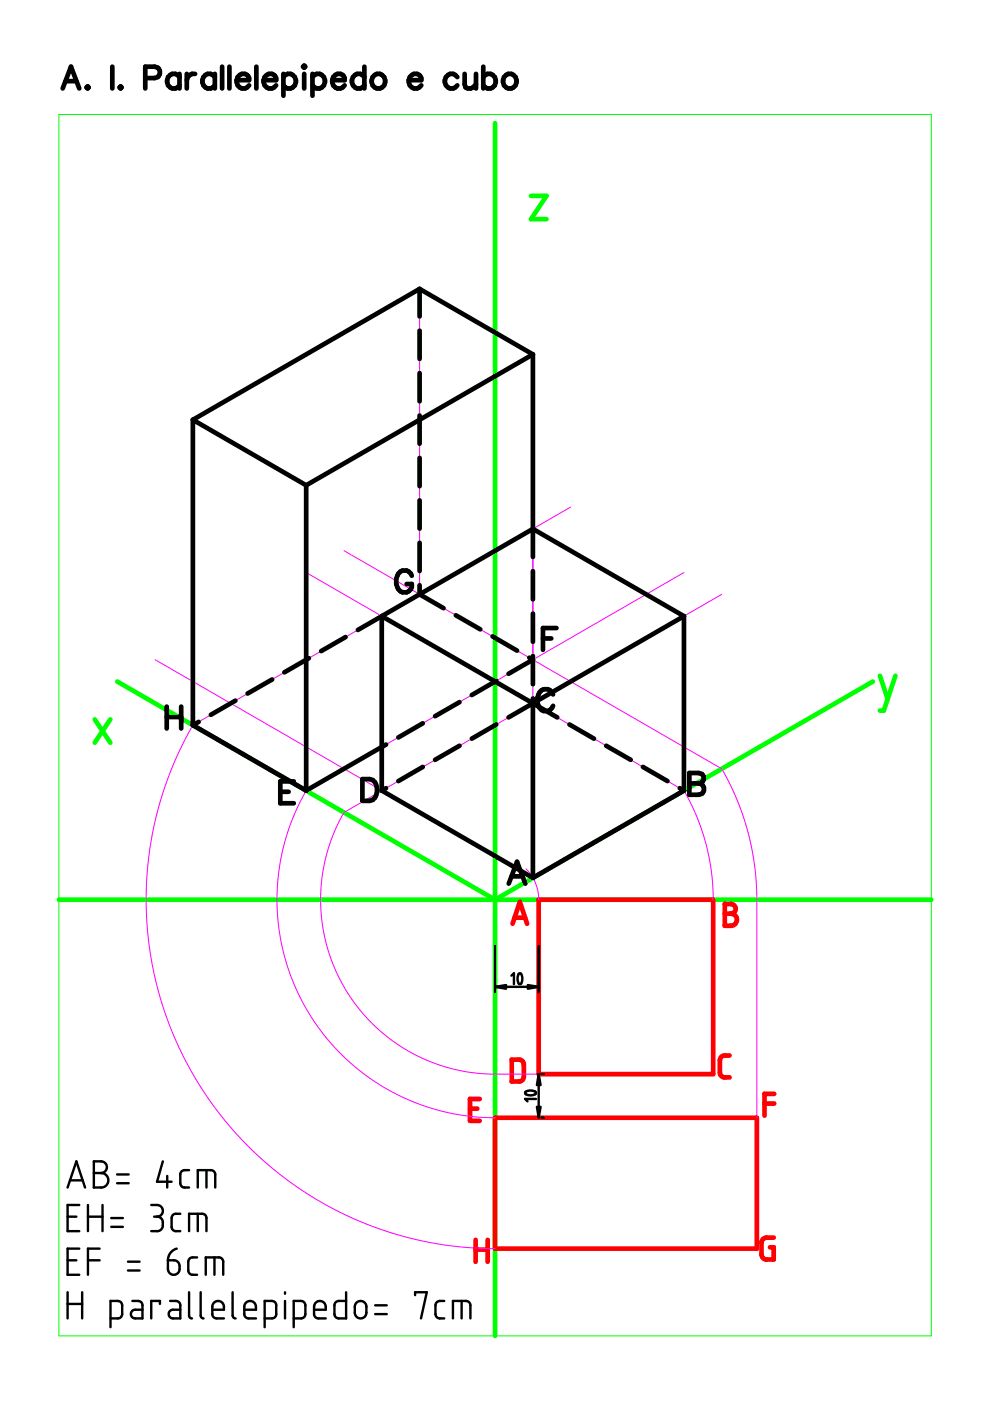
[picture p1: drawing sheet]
<svg xmlns="http://www.w3.org/2000/svg" width="210mm" height="297mm" viewBox="0 0 210 297" stroke-linecap="round" stroke-linejoin="round" font-family="sans-serif">
<path d="M12.5 24.3h185v258.9h-185z" fill="none" stroke="#0f0" stroke-width=".21"/>
<path d="M105 26.1v257.1M112.6 41.5h3.3l-3.3 5h3.3M20.1 152.5l3.3 5M23.4 152.5l-3.3 5M24.9 144.5l80.1 46.3 80.1-46.3M186.6 143.3l1.6 4.9M189.8 143.3l-2.4 7.4h-.8M12.5 190.8h185" fill="none" stroke="#0f0" stroke-width=".99"/>
<g fill="none" stroke="#f00" stroke-width=".99">
<path d="M108.7 195.9l1.5-4.7 1.6 4.7M109.1 194.6h2.2M114.2 190.8h37v36.9h-37zM153.7 191.7h1.5l.7 .5 .1 .7-.2 .4-.3 .3-.5 .1 .8 .3 .4 .7-.1 .9-.7 .6-1.7 .1zM153.7 193.7h1.3M99.7 235.1h1.5M101.7 233h-2v4.6h2M105 237h55.5v27.7h-55.5zM108.5 224.7h1.8l.4 .2 .3 .5 .1 3-.3 .5-.4 .3-1.9 .1zM154.7 223.8l-1.5 .1-.3 .3-.3 .5v2.9l.2 .4 .6 .4h1.3M162.1 234h2M164.1 231.9h-2v4.6"/>
<path d="M100.8 262.9v4.6M100.8 264.9h2.6M103.4 262.9v4.6M164 262.4h-1.7l-.7 .6-.1 3.2 .1 .4 .5 .4h1.9v-2.5h-.7"/>
</g>
<g fill="none" stroke="#f0f" stroke-width=".21">
<path d="M89 61.3v64.7M113 75.1v111l-80.1-46.2M40.9 89v64.8M64.9 102.9v64.7M72.9 116.8l80.1 46.2 2.6 4.9 2.2 5.7 1.5 5.8 .9 5.7 .3 4.6v47.3M121 107.5l-80.1 46.3M64.9 121.4l80.1 46.2M80.9 130.6v37M145 121.4l-80.1 46.2M145 130.6v37M153 126l-80.1 46.3-1.3 2.5-1.3 3.1-1.5 5.1-.7 4.7-.1 4.7 .6 5.3 1.2 4.4 1.9 4.9 2.2 3.8 3.2 4.3 3 3 3.8 3.1 4.2 2.5 4.8 2 4.6 1.3 4.2 .6 12.5 .1M40.9 153.8l-2.2 4.1-2.2 4.8-1.5 4-1.6 5.1-1.1 5-.8 5.4-.4 5.2-.1 4.7 .2 4.4 .5 4.9 .9 4.8 1.2 4.7 1.4 4.6 1.8 4.4 2 4.3 2.1 3.9 2.5 4.1 3.2 4.2 3.3 3.9 3.2 3.4 4.1 3.7 4 3.1 3.8 2.6 3.5 2.1 3.7 2 4.8 2.1 4.5 1.7 4.3 1.3 5.1 1.1 4.1 .7 5.2 .5 4.6 .1"/>
<path d="M64.9 167.6l-1.7 3.3-1.4 3.3-1.8 5.8-1 5.8-.3 6.2 .6 5.8 1.2 5.8 1.9 5.1 2.6 5.3 3.4 5.1 2 2.3 2.5 2.6 3.9 3.4 5.2 3.5 5.4 2.6 5.7 2 3.1 .7 3.1 .4 5.7 .4M145 167.6l2.7 5.5 1.9 5.5 1.2 6 .3 2.9 .1 3.3M111.5 184.2l1.2 1.5 .9 1.7 .5 1.6 .1 1.8"/>
</g>
<path d="M40.9 89l48.1-27.7 24 13.8-48.1 27.8zM80.9 130.6l32.1-18.5 32 18.5-32 18.5z" fill="none" stroke="#800080" stroke-width=".51"/>
<g fill="none" stroke="#000" stroke-width=".99">
<path d="M13.3 18.8l1.7-4.7 1.8 4.7M13.9 17.2h2.3M18.6 18.3l.2 .2-.2 .3-.2-.3zM23.8 14.1v4.7M25.6 18.3l.2 .2-.2 .3-.2-.3zM30.8 16.6h2a1.21 1.21 0 0 0 1.1-1.3 1.21 1.21 0 0 0-1.1-1.2h-2v4.7M38.1 15.7v3.1M38.1 16.3a1.51 1.51 0 0 0-2.4-.1 1.51 1.51 0 0 0 .4 2.3 1.36 1.36 0 0 0 2-.4M39.6 15.7v3.1M41.4 15.7a1.5 1.5 0 0 0-1.8 1.3M45.6 16.3a1.52 1.52 0 0 0-2.4-.1 1.52 1.52 0 0 0 .4 2.3 1.39 1.39 0 0 0 2-.4M45.6 15.7v3.1"/>
<path d="M47.1 14.1v4.7M48.6 14.1v4.7M50.2 17a1.45 1.45 0 0 0 .8 1.6 1.45 1.45 0 0 0 1.8-.5M50.4 16.3a1.27 1.27 0 0 1 1.5-.7 1.27 1.27 0 0 1 .9 1.4h-2.6zM54.4 14.1v4.7M55.9 17a1.46 1.46 0 0 0 .9 1.6 1.46 1.46 0 0 0 1.7-.5M56.1 16.3a1.28 1.28 0 0 1 1.5-.7 1.28 1.28 0 0 1 .9 1.4h-2.6zM60.1 16.3a1.51 1.51 0 0 1 2.4-.1 1.51 1.51 0 0 1-.4 2.3 1.36 1.36 0 0 1-2-.4M60.1 15.7v4.6M64.5 13.9l.2 .2-.2 .3-.2-.3zM64.5 15.7v3.1M66.3 16.3a1.52 1.52 0 0 1 2.3-.1 1.52 1.52 0 0 1-.4 2.3 1.39 1.39 0 0 1-1.9-.4"/>
<path d="M66.3 15.7v4.6M70.4 17a1.45 1.45 0 0 0 .9 1.6 1.45 1.45 0 0 0 1.8-.5M70.7 16.3a1.27 1.27 0 0 1 1.4-.7 1.27 1.27 0 0 1 1 1.4h-2.7zM77.3 16.3a1.52 1.52 0 0 0-2.4-.1 1.52 1.52 0 0 0 .4 2.3 1.38 1.38 0 0 0 2-.4M77.3 14.1v4.7M79 16.3a1.53 1.53 0 0 1 2.7 .4 1.53 1.53 0 0 1-1.8 2.1 1.6 1.6 0 0 1-.9-2.5zM86.7 17a1.46 1.46 0 0 0 .8 1.6 1.46 1.46 0 0 0 1.8-.5M86.9 16.3a1.28 1.28 0 0 1 1.5-.7 1.28 1.28 0 0 1 .9 1.4h-2.6zM97 16.3a1.51 1.51 0 0 0-2.4-.1 1.51 1.51 0 0 0 .4 2.3 1.36 1.36 0 0 0 2-.4M98.5 15.7v2.2l.2 .6 .5 .3h.6l.5-.3 .6-.6M100.9 15.7v3.1M102.5 16.3a1.53 1.53 0 0 1 2.6 .4 1.53 1.53 0 0 1-1.7 2.1l-.9-.7"/>
<path d="M102.5 14.1v4.7M106.9 16.3a1.53 1.53 0 0 1 2.6 .4 1.53 1.53 0 0 1-1.7 2.1 1.6 1.6 0 0 1-.9-2.5zM89 61.3l24 13.8M89 61.3l-48.1 27.7M89 61.3v5.8M89 70.1v6M89 79.1v6M113 75.1v43M113 75.1l-48.1 27.8M40.9 89v64.8M40.9 89l24 13.9M89 88.1v6"/>
<path d="M89 97.1v6M64.9 102.9v64.7M89 106.1v6M89 115.1v6M65.5 139.6l-5.2 3M73.3 135.1l-5.2 2.9M80.9 130.6l32.1 18.5M80.9 130.6l32.1-18.5 32 18.5M80.9 130.6l-5 3M80.9 130.6v37M87.3 122.1a1.59 1.59 0 0 0-1.5-1.2 1.59 1.59 0 0 0-1.6 1.2 2.6 2.6 0 0 0 1.1 3.5 1.56 1.56 0 0 0 2-1.8h-1.1M89 124.1v1.9l5 2.9"/>
<path d="M96.6 130.5l5.2 2.9M104.4 134.9l5.2 3M112.2 139.4l.8 .5-5.2 3M113 121.1v6M113 130.1v6M113 139.1v6M115.1 135.4h1.8M118 133.2h-2.9v4.6M145 130.6v37M145 130.6l-32 18.5M35.3 149.8v4.7M35.3 152h3.1"/>
<path d="M38.4 149.8v4.7M40.9 153.8l24 13.8M42.1 153.1l-1.2 .7M49.9 148.5l-5.2 3.1M57.7 144.1l-5.2 2.9M81.9 157.9l-17 9.7M89.6 153.4l-5.1 3M97.4 158.1l-5.2 3M97.4 148.9l-5.2 2.9M105.2 153.6l-5.2 3M105.2 144.4l-5.2 3M113 148.1v38"/>
<path d="M113 149.1l-5.2 3M113 149.1l5.2 3M117.3 147.2a1.61 1.61 0 0 0-1.6-1.1 1.61 1.61 0 0 0-1.5 1.1 2.6 2.6 0 0 0 1.1 3.5 1.62 1.62 0 0 0 2-1.1M120.7 153.6l5.2 3M128.5 158.1l5.2 3M59.4 167.9h1.8M62.3 165.7h-2.9v4.6h2.9M76.8 165.2h1.6a2.44 2.44 0 0 1 1.3 3.5l-.7 .9-.6 .2h-1.6zM80.9 167.6l32.1 18.5M81.9 167.1l-1 .5M89.6 162.6l-5.1 3M136.3 162.6l5.2 3"/>
<path d="M144.1 167.1l.9 .5M145 167.6l-32 18.5M146.2 163.9h1.9l.7 .2a1.08 1.08 0 0 1 0 1.8l-.7 .2a1.21 1.21 0 0 1 1.2 1.2 1.21 1.21 0 0 1-1.2 1.2h-1.9zM146.2 166.1h1.9M107.9 187.3l1.7-4.6 1.8 4.6M108.5 185.8h2.2"/>
</g>
<g fill="none" stroke="#000" stroke-width=".51">
<path d="M105 200.6v9.8M105 209.2h9.2M108.4 206.9l.6-.5v2.3M110 206.4a.65 .65 0 0 1 .7 .9l-.1 1.1a.43 .43 0 0 1-.6 .2 .43 .43 0 0 1-.2-.6l-.1-.7zM114.2 200.6v9.8M111.4 231.5l.9-.3 1.1 .2a.41 .41 0 0 1 .2 .5 .41 .41 0 0 1-.5 .3l-1.3-.1-.4-.2zM113.6 233h-2.3l.5 .5M114.2 227.7v9.3M114.8 227.7h.6M114.8 237h.6M14.3 251.8l1.9-5.6 1.8 5.6M14.3 258h1.9"/>
<path d="M14.9 250.3h2.6M16.8 255.5h-2.5v5.5h2.5M18.6 258h3.1M18.6 255.5v5.5M19.9 246.2l1.9 .1 .5 .2 .3 .6v.7l-.2 .4-.5 .4-.5 .1 1 .3 .5 .9-.1 1.1-.4 .4-.4 .3-2.1 .1zM19.9 248.7h1.5M21.7 255.5v5.5M23.6 258.3h2.5M24.8 250.9h2.5M24.8 249h2.5M32.1 255.5h1.6l.7 .6 .1 .8-.2 .5-.5 .5-.5 .1M32.7 258h.6"/>
<path d="M33.3 258l.7 .1 .4 .6v1.6l-.3 .4-.4 .3h-1.6M34.5 246.2l-1.2 4.3h3.1M35.5 249.3v2.5M38.2 257.3l-1.2 .1-.4 .3-.2 .4v2.2l.2 .4 .4 .3h1.2M40.1 248.1l-1.3 .1-.4 .2-.2 .5v2.1l.2 .4 .6 .4h1.1M41.9 251.8v-3.7h3l.4 .2 .3 .6v2.9M41.9 257.3v3.7M43.8 248.1v3.7M14.3 274v5.5M14.3 267.2h1.9M14.3 276.5h3.1M16.8 264.7h-2.5v5.6h2.5"/>
<path d="M17.4 274v5.5M18.6 267.2h2.5M21.1 264.7h-2.5v5.6M23.4 279.5h1.8l.6-.5 .1-2.3-.2-.5-.3-.3-2-.1v5.6M23.6 260.1h2.5M27.1 269.4h2.5M27.1 267.5h2.5M28.1 275.8h1.4l.6 .5 .1 .3v2.9h-1.7l-.4-.2-.3-.5-.1-.3 .5-.7 .4-.1h1.6M33.9 276.5v-.7h-1.8v3.7M35.6 267.2h1.4l.8 .5 .3 .5v1l-.5 .8-.3 .2-.7 .1-.8-.5-.2-.7zM36.1 275.8l1.6 .1 .4 .4 .1 .3v2.9h-1.7l-.4-.2-.3-.4v-.5l.4-.6 .4-.1h1.6M37.5 264.7l-.8 .4-.6 .6-.4 .7-.1 .8"/>
<path d="M40.1 261v-3.7h2.9l.6 .4 .2 .4v2.9M40.1 274v5l.2 .4 .4 .1M41.8 266.6h-1.3l-.4 .4-.2 .4v2.1l.2 .4 .6 .4h1.1M42.5 274v5l.3 .4 .4 .1M43.6 270.3v-3.7h3l.4 .2 .3 .6v2.9M45 277.7h2.5l-.1-1.1-.4-.5-1-.3-.7 .5-.3 .6v1.9l.2 .4 .4 .3h1.9M45.5 266.6v3.7M49.3 274v4.9l.3 .5 .4 .1M51.8 277.7h2.5l-.1-1-.4-.6-1-.3-.8 .5-.2 .6v1.8l.2 .5 .4 .3h1.9M56.1 279.5h1.7l.6-.4 .2-.3v-2.2l-.5-.7-2-.1v5.6M60.4 274v.3M60.4 275.8v3.7"/>
<path d="M62.3 279.5h1.8l.6-.5v-2.3l-.4-.8-2-.1v5.6M66.6 277.7h2.5l-.1-1-.4-.6-1-.3-.8 .5-.2 .7v1.7l.2 .5 .4 .3h1.9M73.4 274v5.5h-1.9l-.4-.3-.2-.5 .1-2.4 .7-.5h1.7M75.5 276.2l.6-.3 .6-.1 .5 .3 .4 .5 .1 1.9-.3 .6-.5 .4-.9-.1-.7-.7-.1-1.8zM79.5 278.6h2.5M79.5 276.8h2.5M88 274.6v-.6h2.5l-1.2 5.5M94.2 275.8l-1.3 .1-.4 .3-.2 .5v2l.2 .5 .6 .3h1.1M96 279.5v-3.7h2.8l.7 .3 .2 .6v2.8M97.9 275.8v3.7"/>
</g>
<path d="M105 209.2l2.3-.3v.7zM111.9 208.9l2.3 .3-2.3 .4zM114.2 227.7l.4 2.4h-.8zM113.8 234.7h.8l-.4 2.3z" fill="#000" stroke="#000" stroke-width=".51"/>
</svg>
